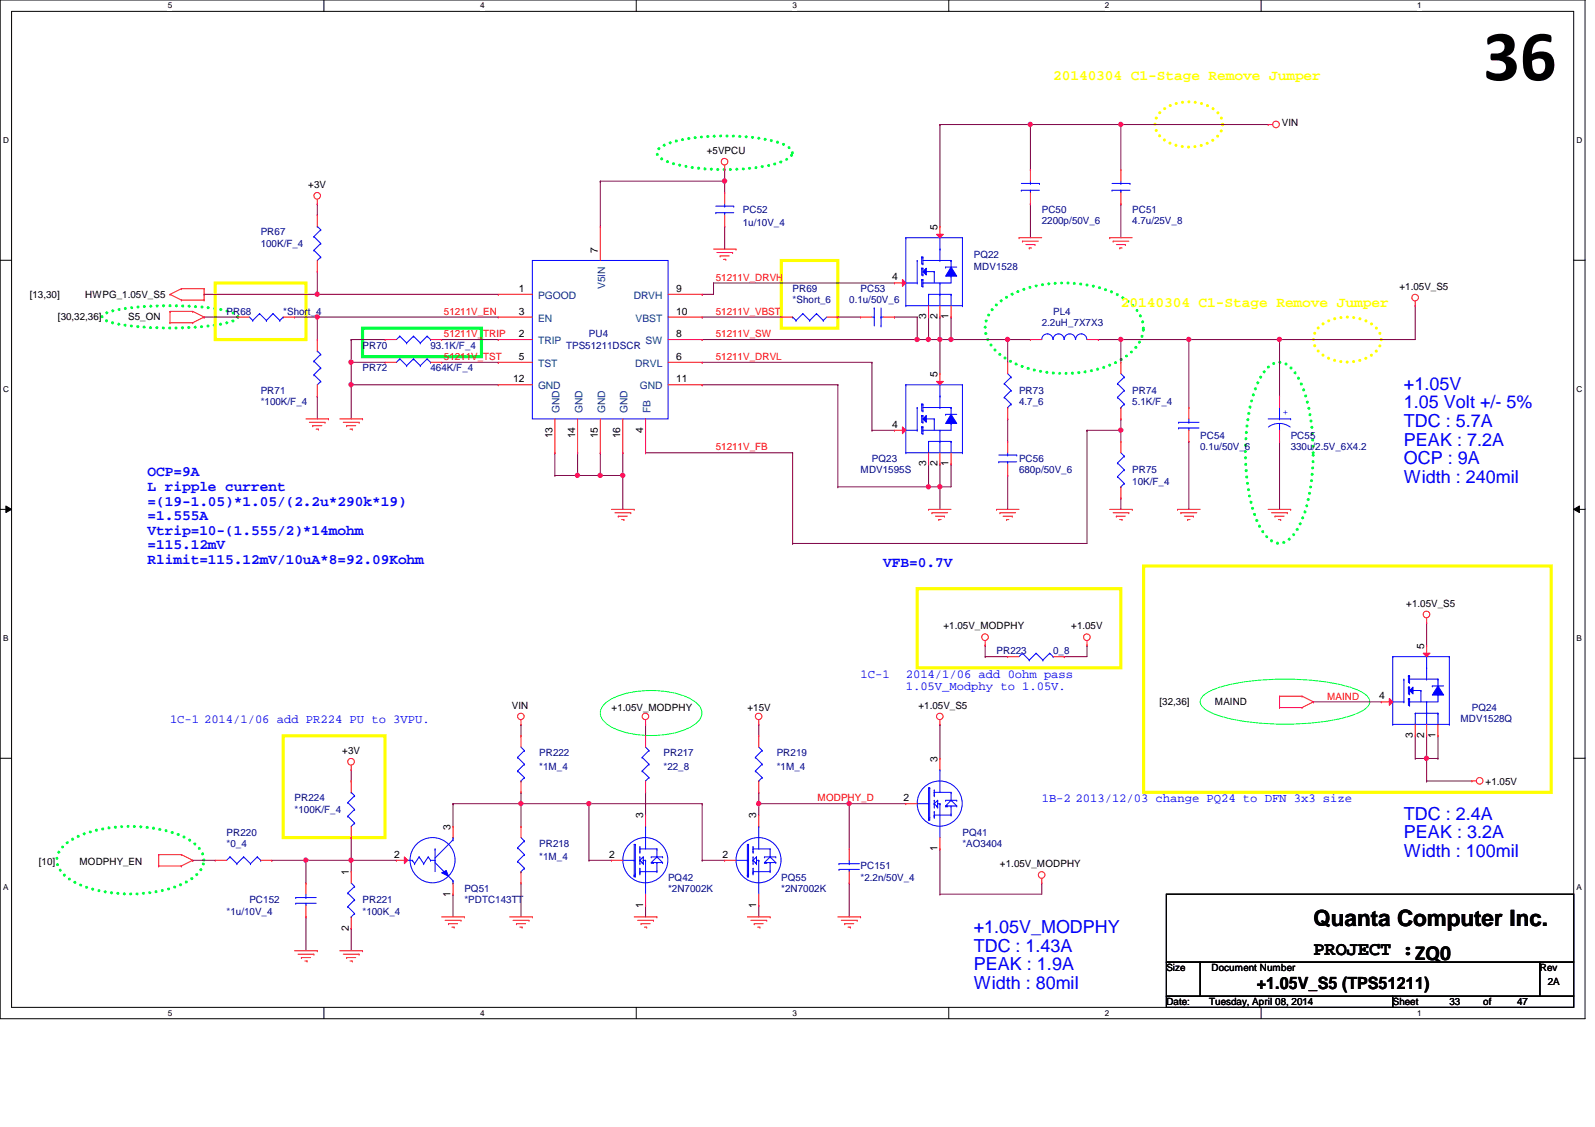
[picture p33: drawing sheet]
<svg xmlns="http://www.w3.org/2000/svg" width="297mm" height="210mm" viewBox="0 0 297 210" stroke-linecap="round" stroke-linejoin="round" font-family="sans-serif">
<defs><g id="words">
<text font-size="13.5" x="276.2" y="14.9">36</text>
<text font-size="4.2" x="244.6" y="172.5">Quanta Computer Inc.</text>
<text font-size="3.6" x="244.6" y="177.9">PROJECT :ZQ0</text>
<g font-size="3.3" fill="#00f">
<text x="261.4" y="72.6">+1.05V</text>
<text x="261.4" y="76.1">1.05 Volt +/- 5%</text>
<text x="261.4" y="79.5">TDC : 5.7A</text>
<text x="261.4" y="83">PEAK : 7.2A</text>
<text x="261.4" y="86.5">OCP : 9A</text>
<text x="261.4" y="90">Width : 240mil</text>
<text x="261.4" y="152.7">TDC : 2.4A</text>
<text x="261.4" y="156.2">PEAK : 3.2A</text>
<text x="261.4" y="159.6">Width : 100mil</text>
<text x="181.4" y="173.8">+1.05V_MODPHY</text>
<text x="181.4" y="177.2">TDC : 1.43A</text>
<text x="181.4" y="180.7">PEAK : 1.9A</text>
<text x="181.4" y="184.2">Width : 80mil</text>
</g>
<text font-size="3.1" x="234.1" y="184.2">+1.05V_S5 (TPS51211)</text>
<g font-size="2.7" fill="#ff0">
<text x="196.1" y="14.9">20140304 C1-Stage Remove Jumper</text>
<text x="208.7" y="57.1">20140304 C1-Stage Remove Jumper</text>
</g>
<g font-size="2.7" fill="#00f">
<text x="27.5" y="88.7">OCP=9A</text>
<text x="27.5" y="91.4">L ripple current</text>
<text x="27.5" y="94.1">=(19-1.05)*1.05/(2.2u*290k*19)</text>
<text x="27.5" y="96.9">=1.555A</text>
<text x="27.5" y="99.6">Vtrip=10-(1.555/2)*14mohm</text>
<text x="27.5" y="102.3">=115.12mV</text>
<text x="27.5" y="105">Rlimit=115.12mV/10uA*8=92.09Kohm</text>
<text x="164.5" y="105.6">VFB=0.7V</text>
</g>
<g font-size="2.3" fill="#00f">
<text x="160.3" y="126.2">1C-1</text>
<text x="168.7" y="126.2">2014/1/06 add 0ohm pass</text>
<text x="168.7" y="128.5">1.05V_Modphy to 1.05V.</text>
<text x="31.7" y="134.7">1C-1 2014/1/06 add PR224 PU to 3VPU.</text>
<text x="194" y="149.4">1B-2 2013/12/03 change PQ24 to DFN 3x3 size</text>
</g>
<g font-size="1.9">
<text x="238.7" y="23.4">VIN</text>
<text x="131.6" y="28.7">+5VPCU</text>
<text x="57.4" y="35">+3V</text>
<text x="111.3" y="47" transform="rotate(-90 111.3 47)">7</text>
<text x="174.6" y="42.8" transform="rotate(-90 174.6 42.8)">5</text>
<text x="166.2" y="52.2">4</text>
<text x="260.6" y="54">+1.05V_S5</text>
<text x="5.5" y="55.5">[13,30]</text>
<text x="10.8" y="59.7">[30,32,36]</text>
<text x="15.9" y="55.5">HWPG_1.05V_S5</text>
<text x="23.9" y="59.7">S5_ON</text>
<text x="96.6" y="54.4">1</text>
<text x="96.6" y="58.6">3</text>
<text x="125.9" y="54.4">9</text>
<text x="125.9" y="58.6">10</text>
<text x="172.5" y="59.5" transform="rotate(-90 172.5 59.5)">3</text>
<text x="174.6" y="59.5" transform="rotate(-90 174.6 59.5)">2</text>
<text x="176.7" y="59.5" transform="rotate(-90 176.7 59.5)">1</text>
<text x="96.6" y="62.8">2</text>
<text x="125.9" y="62.8">8</text>
<text x="95.5" y="71.2">12</text>
<text x="96.6" y="67">5</text>
<text x="125.9" y="67">6</text>
<text x="125.9" y="71.2">11</text>
<text x="174.6" y="70.2" transform="rotate(-90 174.6 70.2)">5</text>
<text x="102.9" y="81.6" transform="rotate(-90 102.9 81.6)">13</text>
<text x="107.1" y="81.6" transform="rotate(-90 107.1 81.6)">14</text>
<text x="111.3" y="81.6" transform="rotate(-90 111.3 81.6)">15</text>
<text x="115.5" y="81.6" transform="rotate(-90 115.5 81.6)">16</text>
<text x="119.8" y="80.6" transform="rotate(-90 119.8 80.6)">4</text>
<text x="166.2" y="79.7">4</text>
<text x="172.5" y="86.9" transform="rotate(-90 172.5 86.9)">3</text>
<text x="174.6" y="86.9" transform="rotate(-90 174.6 86.9)">2</text>
<text x="176.7" y="86.9" transform="rotate(-90 176.7 86.9)">1</text>
<text x="261.9" y="113">+1.05V_S5</text>
<text x="175.7" y="117.2">+1.05V_MODPHY</text>
<text x="199.5" y="117.2">+1.05V</text>
<text x="265.2" y="120.8" transform="rotate(-90 265.2 120.8)">5</text>
<text x="95.3" y="132">VIN</text>
<text x="171" y="132">+1.05V_S5</text>
<text x="215.9" y="131.4">[32,36]</text>
<text x="226.3" y="131.4">MAIND</text>
<text x="256.8" y="130.3">4</text>
<text x="113.9" y="132.4">+1.05V_MODPHY</text>
<text x="139.2" y="132.4">+15V</text>
<text x="263.1" y="137.5" transform="rotate(-90 263.1 137.5)">3</text>
<text x="265.2" y="137.5" transform="rotate(-90 265.2 137.5)">2</text>
<text x="267.3" y="137.5" transform="rotate(-90 267.3 137.5)">1</text>
<text x="63.7" y="140.4">+3V</text>
<text x="174.6" y="141.9" transform="rotate(-90 174.6 141.9)">3</text>
<text x="168.3" y="149.2">2</text>
<text x="276.6" y="146.1">+1.05V</text>
<text x="83.9" y="154.5" transform="rotate(-90 83.9 154.5)">3</text>
<text x="119.8" y="152.4" transform="rotate(-90 119.8 152.4)">3</text>
<text x="140.8" y="152.4" transform="rotate(-90 140.8 152.4)">3</text>
<text x="7.2" y="161.1">[10]</text>
<text x="14.8" y="161.1">MODPHY_EN</text>
<text x="73.4" y="159.8">2</text>
<text x="113.5" y="159.8">2</text>
<text x="134.5" y="159.8">2</text>
<text x="174.6" y="158.5" transform="rotate(-90 174.6 158.5)">1</text>
<text x="186.2" y="161.5">+1.05V_MODPHY</text>
<text x="64.9" y="163" transform="rotate(-90 64.9 163)">1</text>
<text x="83.9" y="167" transform="rotate(-90 83.9 167)">1</text>
<text x="64.9" y="173.3" transform="rotate(-90 64.9 173.3)">2</text>
<text x="119.8" y="169.1" transform="rotate(-90 119.8 169.1)">1</text>
<text x="140.8" y="169.1" transform="rotate(-90 140.8 169.1)">1</text>
<text x="217.2" y="180.9">Size</text>
<text x="225.6" y="180.9">Document Number</text>
<text x="286.8" y="180.9">Rev</text>
<text x="288.2" y="183.4">2A</text>
<text x="217.2" y="187.2">Date:</text>
<text x="225.2" y="187.2">Tuesday, April 08, 2014</text>
<text x="259.4" y="187.2">Sheet</text>
<text x="269.9" y="187.2">33</text>
<text x="276.2" y="187.2">of</text>
<text x="282.5" y="187.2">47</text>
</g>
<g font-size="1.9" fill="#000080">
<text x="138.3" y="39.7">PC52</text>
<text x="194" y="39.7">PC50</text>
<text x="194" y="41.7">2200p/50V_6</text>
<text x="210.9" y="39.7">PC51</text>
<text x="210.9" y="41.7">4.7u/25V_8</text>
<text x="48.6" y="43.9">PR67</text>
<text x="48.6" y="46">100K/F_4</text>
<text x="138.3" y="42.2">1u/10V_4</text>
<text x="181.4" y="48.1">PQ22</text>
<text x="181.4" y="50.2">MDV1528</text>
<text x="42.2" y="58.6">PR68</text>
<text x="52.7" y="58.6">*Short_4</text>
<text x="147.6" y="54.4">PR69</text>
<text x="147.6" y="56.5">*Short_6</text>
<text x="158.2" y="56.5">0.1u/50V_6</text>
<text x="160.3" y="54.4">PC53</text>
<text x="196.1" y="58.6">PL4</text>
<text x="67.5" y="64.9">PR70</text>
<text x="80.2" y="64.9">93.1K/F_4</text>
<text x="105.4" y="64.9">TPS51211DSCR</text>
<text x="109.7" y="62.8">PU4</text>
<text x="194" y="60.7">2.2uH_7X7X3</text>
<text x="67.5" y="69.2">PR72</text>
<text x="80.2" y="69.2">464K/F_4</text>
<text x="48.6" y="73.4">PR71</text>
<text x="48.6" y="75.5">*100K/F_4</text>
<text x="189.8" y="73.4">PR73</text>
<text x="189.8" y="75.5">4.7_6</text>
<text x="210.9" y="73.4">PR74</text>
<text x="210.9" y="75.5">5.1K/F_4</text>
<text x="223.5" y="81.8">PC54</text>
<text x="223.5" y="83.9">0.1u/50V_6</text>
<text x="240.4" y="81.8">PC55</text>
<text x="240.4" y="83.9">330u/2.5V_6X4.2</text>
<text x="160.3" y="88.1">MDV1595S</text>
<text x="162.4" y="86">PQ23</text>
<text x="189.8" y="86">PC56</text>
<text x="189.8" y="88.1">680p/50V_6</text>
<text x="210.9" y="88.1">PR75</text>
<text x="210.9" y="90.3">10K/F_4</text>
<text x="185.6" y="121.9">PR223</text>
<text x="196.1" y="121.9">0_8</text>
<text x="272" y="134.5">MDV1528Q</text>
<text x="274.1" y="132.4">PQ24</text>
<text x="100.4" y="140.8">PR222</text>
<text x="100.4" y="143.4">*1M_4</text>
<text x="123.6" y="140.8">PR217</text>
<text x="123.6" y="143.4">*22_8</text>
<text x="144.6" y="140.8">PR219</text>
<text x="144.6" y="143.4">*1M_4</text>
<text x="54.9" y="149.3">PR224</text>
<text x="42.2" y="155.6">PR220</text>
<text x="54.9" y="151.4">*100K/F_4</text>
<text x="179.2" y="155.6">PQ41</text>
<text x="42.2" y="157.7">*0_4</text>
<text x="100.4" y="157.7">PR218</text>
<text x="100.4" y="160.2">*1M_4</text>
<text x="160.3" y="161.9">PC151</text>
<text x="179.2" y="157.7">*AO3404</text>
<text x="86.5" y="166.2">PQ51</text>
<text x="124.4" y="164">PQ42</text>
<text x="124.4" y="166.2">*2N7002K</text>
<text x="145.5" y="164">PQ55</text>
<text x="145.5" y="166.2">*2N7002K</text>
<text x="160.3" y="164">*2.2n/50V_4</text>
<text x="42.2" y="170.3">*1u/10V_4</text>
<text x="46.4" y="168.2">PC152</text>
<text x="67.5" y="168.2">PR221</text>
<text x="67.5" y="170.3">*100K_4</text>
<text x="86.5" y="168.2">*PDTC143TT</text>
</g>
<g font-size="1.9" fill="#004080">
<text x="112.7" y="53.8" transform="rotate(-90 112.7 53.8)">V5IN</text>
<text x="100.2" y="55.7">PGOOD</text>
<text x="100.2" y="59.9">EN</text>
<text x="118" y="55.7">DRVH</text>
<text x="118.4" y="59.9">VBST</text>
<text x="100.2" y="64.1">TRIP</text>
<text x="120.2" y="64.1">SW</text>
<text x="100.2" y="68.3">TST</text>
<text x="118.3" y="68.3">DRVL</text>
<text x="100.2" y="72.5">GND</text>
<text x="104.2" y="77" transform="rotate(-90 104.2 77)">GND</text>
<text x="108.5" y="77" transform="rotate(-90 108.5 77)">GND</text>
<text x="112.7" y="77" transform="rotate(-90 112.7 77)">GND</text>
<text x="116.9" y="77" transform="rotate(-90 116.9 77)">GND</text>
<text x="119.2" y="72.5">GND</text>
<text x="121.1" y="77" transform="rotate(-90 121.1 77)">FB</text>
</g>
<g font-size="1.9" fill="#f00">
<text x="133.3" y="52.3">51211V_DRVH</text>
<text x="82.7" y="58.6">51211V_EN</text>
<text x="133.3" y="58.6">51211V_VBST</text>
<text x="82.7" y="62.8">51211V_TRIP</text>
<text x="133.3" y="62.8">51211V_SW</text>
<text x="82.7" y="67.1">51211V_TST</text>
<text x="133.3" y="67.1">51211V_DRVL</text>
<text x="133.3" y="83.9">51211V_FB</text>
<text x="247.1" y="130.3">MAIND</text>
<text x="152.3" y="149.3">MODPHY_D</text>
</g>
<text font-size="1.9" fill="#00f" x="238.9" y="77.4">+</text>
<g font-size="1.5">
<text x="31.2" y="1.6">5</text>
<text x="89.4" y="1.6">4</text>
<text x="147.6" y="1.6">3</text>
<text x="205.8" y="1.6">2</text>
<text x="263.9" y="1.6">1</text>
<text x=".6" y="26.6">D</text>
<text x="293.6" y="26.6">D</text>
<text x=".6" y="73">C</text>
<text x="293.6" y="73">C</text>
<text x=".6" y="119.4">B</text>
<text x="293.6" y="119.4">B</text>
<text x=".6" y="165.7">A</text>
<text x="293.6" y="165.7">A</text>
<text x="31.2" y="189.2">5</text>
<text x="89.4" y="189.2">4</text>
<text x="147.6" y="189.2">3</text>
<text x="205.8" y="189.2">2</text>
<text x="263.9" y="189.2">1</text>
</g>
</g></defs>
<path d="M0 0h295.2v189.7h-295.2zM2.2 2.1h290.9v185.5h-290.9z" fill="none" stroke="#000" stroke-width=".19"/>
<g fill="#fff">
<path d="M31.2 .2h.8v1.7h-.8z"/>
<path d="M31.2 187.8h.8v1.7h-.8z"/>
</g>
<path d="M60.3 0v2.1M60.3 187.6v2.1" fill="none" stroke="#000" stroke-width=".19"/>
<g fill="#fff">
<path d="M89.4 .2h.8v1.7h-.8z"/>
<path d="M89.4 187.8h.8v1.7h-.8z"/>
</g>
<path d="M118.5 0v2.1M118.5 187.6v2.1" fill="none" stroke="#000" stroke-width=".19"/>
<g fill="#fff">
<path d="M147.6 .2h.8v1.7h-.8z"/>
<path d="M147.6 187.8h.8v1.7h-.8z"/>
</g>
<path d="M176.7 0v2.1M176.7 187.6v2.1" fill="none" stroke="#000" stroke-width=".19"/>
<g fill="#fff">
<path d="M205.8 .2h.8v1.7h-.8z"/>
<path d="M205.8 187.8h.8v1.7h-.8z"/>
</g>
<path d="M234.9 0v2.1M234.9 187.6v2.1" fill="none" stroke="#000" stroke-width=".19"/>
<g fill="#fff">
<path d="M263.9 .2h.8v1.7h-.8z"/>
<path d="M263.9 187.8h.8v1.7h-.8z"/>
<path d="M.6 25.3h1v1.7h-1z"/>
<path d="M293.6 25.3h1.1v1.7h-1.1z"/>
<path d="M.6 71.6h1v1.7h-1z"/>
<path d="M293.6 71.6h1.1v1.7h-1.1z"/>
</g>
<path d="M0 48.5h2.2M293.1 48.5h2.1" fill="none" stroke="#000" stroke-width=".19"/>
<g fill="#fff">
<path d="M.6 118h1v1.7h-1z"/>
<path d="M293.6 118h1v1.7h-1z"/>
</g>
<path d="M0 94.9h2.2M1.1 94.2l1.1 .7-1.1 .6zM293.1 94.9l1-.7v1.3zM293.1 94.9h2.1" fill="none" stroke="#000" stroke-width=".19"/>
<path d="M1.1 94.2l1.1 .7-1.1 .6zM293.1 94.9l1-.7v1.3z" fill="#000"/>
<g fill="#fff">
<path d="M.6 164.4h1v1.7h-1z"/>
<path d="M293.6 164.4h1v1.7h-1z"/>
</g>
<path d="M0 141.2h2.2M293.1 141.2h2.1" fill="none" stroke="#000" stroke-width=".19"/>
<path d="M122.8 27.6a12.5 12.5 0 0 1 5.8-1.9 43 43 0 0 1 16.3 .8 4.5 4.5 0 0 1 2.6 1.5 1.24 1.24 0 0 1-.9 1.7 24.6 24.6 0 0 1-9.9 1.9 34.8 34.8 0 0 1-12.6-1.6 2.26 2.26 0 0 1-1.8-1.6l.2-.4zM19.1 58.7a9.7 9.7 0 0 1 4.8-1.3 61.2 61.2 0 0 1 18.6 .6 2.06 2.06 0 0 1 1.8 1 2.06 2.06 0 0 1-1.8 1.1 58.4 58.4 0 0 1-21.8 0 2.05 2.05 0 0 1-1.7-1.1zM185.8 56.6a18.7 18.7 0 0 1 12.4-3.9 19.5 19.5 0 0 1 12.4 3.9 5.6 5.6 0 0 1 0 9 18.8 18.8 0 0 1-12.4 4 19.4 19.4 0 0 1-12.4-4 5.6 5.6 0 0 1 0-9zM236.1 68.5a2.8 2.8 0 0 1 4.3 0 14.4 14.4 0 0 1 3.2 6.8 39.9 39.9 0 0 1-.9 20.9 9.5 9.5 0 0 1-3 4.5 2.71 2.71 0 0 1-3.6-.5 14.4 14.4 0 0 1-3.2-6.9 40.3 40.3 0 0 1 .9-20.9 10.6 10.6 0 0 1 2.3-3.9zM12.2 157.2a18.2 18.2 0 0 1 10.3-3.2 23.2 23.2 0 0 1 13 2.6 4.1 4.1 0 0 1 2.4 4.4 7 7 0 0 1-4.5 3.9 26.2 26.2 0 0 1-19.4-.5 5.3 5.3 0 0 1-3.4-4.2 4 4 0 0 1 1.6-3z" fill="none" stroke="#00ff40" stroke-width=".59" stroke-dasharray="0 1.2"/>
<path d="M67.5 61.1h22.2v5.3h-22.2z" fill="none" stroke="#00ff40" stroke-width=".59"/>
<path d="M112.7 131a13.3 13.3 0 0 1 8.5-2.4 13.4 13.4 0 0 1 8.6 2.4 2.2 2.2 0 0 1 0 3.6 13.4 13.4 0 0 1-8.6 2.4 13.3 13.3 0 0 1-8.5-2.4 2.21 2.21 0 0 1 0-3.6zM224 129.6a12.6 12.6 0 0 1 6.3-2.4 51.7 51.7 0 0 1 20.8 .7 6.8 6.8 0 0 1 3.9 2.3 1.62 1.62 0 0 1-1 2 25.1 25.1 0 0 1-10.8 2.5 44.6 44.6 0 0 1-16.9-1.6 4.8 4.8 0 0 1-2.7-1.9l-.1-.5 .1-.5z" fill="none" stroke="#00ff40" stroke-width=".19"/>
<path d="M40.1 52.7h16.9v10.5h-16.9zM145.5 48.5h10.5v12.6h-10.5zM170.8 109.6h37.9v14.8h-37.9zM213 105.4h75.9v42.2h-75.9zM52.7 137h19v19h-19z" fill="none" stroke="#ff0" stroke-width=".59"/>
<path d="M216.3 20.7a8.4 8.4 0 0 1 10.2 0 3.2 3.2 0 0 1-.6 5.4 8.5 8.5 0 0 1-9.6-.4 3.2 3.2 0 0 1 0-5zM245.8 60.8a8.4 8.4 0 0 1 10.2 0 3.2 3.2 0 0 1-.6 5.4 8.5 8.5 0 0 1-9.6-.5 3.1 3.1 0 0 1 0-4.9z" fill="none" stroke="#ff0" stroke-width=".59" stroke-dasharray="0 1.2"/>
<g fill="none" stroke="#800040" stroke-width=".19">
<path d="M111.8 33.7h.1M111.8 33.7h23.2M135 33.7h.1M135 33.7v2.2M38 54.8h.1M38 54.8h21.1M132.9 52.7h.1M132.9 52.7h33.7M135 42.2h.1M135 42.2v4.2M156 59.1h.1M156 59.1h4.3"/>
<path d="M130.8 67.5h.1M130.8 71.7h.1M130.8 67.5h31.6M130.8 71.7h25.2M156 71.7h.1M156 71.7v19M162.4 67.5h.1M162.4 67.5v12.6"/>
</g>
<circle cx="134.9" cy="33.7" r=".4" fill="#f0f"/>
<circle cx="134.9" cy="33.7" r=".4" fill="none" stroke="#f0f" stroke-width=".19"/>
<path d="M135 31.6h.1M135 31.6v2.1M65.4 63.2h.1M65.4 67.5h.1M65.4 63.2h6.3M65.4 67.5h6.3M65.4 63.2v8.5M82.3 63.2h10.5M82.3 67.5h10.5M92.8 63.2h.1M92.8 67.5h.1" fill="none" stroke="#800040" stroke-width=".19"/>
<circle cx="65.4" cy="67.5" r=".4" fill="#f0f"/>
<circle cx="65.4" cy="67.5" r=".4" fill="none" stroke="#f0f" stroke-width=".19"/>
<path d="M65.4 71.7h.1M65.4 71.7h27.4" fill="none" stroke="#800040" stroke-width=".19"/>
<circle cx="65.4" cy="71.6" r=".4" fill="#f0f"/>
<circle cx="65.4" cy="71.6" r=".4" fill="none" stroke="#f0f" stroke-width=".19"/>
<path d="M59.1 59.1h.1M59.1 59.1h33.7M65.4 71.7h.1M65.4 71.7v6.3" fill="none" stroke="#800040" stroke-width=".19"/>
<circle cx="59.1" cy="59" r=".4" fill="#f0f"/>
<circle cx="59.1" cy="59" r=".4" fill="none" stroke="#f0f" stroke-width=".19"/>
<path d="M59.1 54.8h.1M59.1 54.8h33.7" fill="none" stroke="#800040" stroke-width=".19"/>
<circle cx="59.1" cy="54.8" r=".4" fill="#f0f"/>
<circle cx="59.1" cy="54.8" r=".4" fill="none" stroke="#f0f" stroke-width=".19"/>
<g fill="none" stroke="#800040" stroke-width=".19">
<path d="M59.1 38h.1M59.1 38v2M111.8 33.7h.1M111.8 33.7v8.5M59.1 50.6h.1M59.1 59.1h.1M59.1 50.6v4.2M59.1 59.1v4.1M130.8 59.1h.1M130.8 54.8h.1M130.8 59.1h14.7M132.9 52.7h.1"/>
<path d="M132.9 52.7v2.1h-2.1M59.1 73.8h.1M59.1 73.8v4.2M111.8 84.3h.1M111.8 88.6h.1M111.8 84.3v4.3M116 84.3h.1M116 84.3v4.3h-4.2M120.2 84.3h.1M120.2 84.3h27.4"/>
</g>
<circle cx="116" cy="88.5" r=".4" fill="#f0f"/>
<circle cx="116" cy="88.5" r=".4" fill="none" stroke="#f0f" stroke-width=".19"/>
<circle cx="111.8" cy="88.5" r=".4" fill="#f0f"/>
<circle cx="111.8" cy="88.5" r=".4" fill="none" stroke="#f0f" stroke-width=".19"/>
<path d="M103.3 84.3h.1M103.3 88.6h.1M103.3 88.6h8.5M103.3 84.3v4.3M107.6 84.3h.1M107.6 88.6h.1M107.6 84.3v4.3" fill="none" stroke="#800040" stroke-width=".19"/>
<circle cx="107.5" cy="88.5" r=".4" fill="#f0f"/>
<circle cx="107.5" cy="88.5" r=".4" fill="none" stroke="#f0f" stroke-width=".19"/>
<path d="M172.9 63.2h.1M172.9 63.2h2.1M116 88.6h.1M116 88.6v6.3M147.6 84.3h.1M147.6 84.3v16.9" fill="none" stroke="#800040" stroke-width=".19"/>
<circle cx="175" cy="63.2" r=".4" fill="#f0f"/>
<circle cx="175" cy="63.2" r=".4" fill="none" stroke="#f0f" stroke-width=".19"/>
<path d="M175 63.2h.1M175 63.2h12.7M187.7 63.2h.1" fill="none" stroke="#800040" stroke-width=".19"/>
<circle cx="177.1" cy="63.2" r=".4" fill="#f0f"/>
<circle cx="177.1" cy="63.2" r=".4" fill="none" stroke="#f0f" stroke-width=".19"/>
<circle cx="187.6" cy="63.2" r=".4" fill="#f0f"/>
<circle cx="187.6" cy="63.2" r=".4" fill="none" stroke="#f0f" stroke-width=".19"/>
<path d="M172.9 86.4h.1M172.9 90.7h.1M172.9 86.4v4.3M172.9 90.7h2.1" fill="none" stroke="#800040" stroke-width=".19"/>
<circle cx="175" cy="90.7" r=".4" fill="#f0f"/>
<circle cx="175" cy="90.7" r=".4" fill="none" stroke="#f0f" stroke-width=".19"/>
<circle cx="172.9" cy="90.7" r=".4" fill="#f0f"/>
<circle cx="172.9" cy="90.7" r=".4" fill="none" stroke="#f0f" stroke-width=".19"/>
<g fill="none" stroke="#800040" stroke-width=".19">
<path d="M175 23.2h.1M175 23.2h16.9M191.9 38h.1M191.9 23.2h.1M191.9 23.2v8.4M191.9 38v6.3M187.7 78h.1M187.7 78v4.2M221.4 63.2h.1M221.4 63.2v12.7M175 86.4h.1M175 86.4v4.3"/>
<path d="M177.1 86.4h.1M177.1 86.4v4.3M221.4 82.2h.1M221.4 82.2v12.7"/>
</g>
<circle cx="191.9" cy="23.2" r=".4" fill="#f0f"/>
<circle cx="191.9" cy="23.2" r=".4" fill="none" stroke="#f0f" stroke-width=".19"/>
<g fill="none" stroke="#800040" stroke-width=".19">
<path d="M175 23.2h.1M175 23.2v19M191.9 23.2h.1M191.9 23.2h16.8M208.7 38h.1M208.7 23.2h.1M208.7 23.2v8.4M208.7 38v6.3M172.9 59.1h.1M172.9 59.1v4.1M175 63.2h.1M175 63.2v6.4"/>
<path d="M187.7 63.2h.1M187.7 63.2h4.2M187.7 63.2v4.3M208.7 63.2h.1M208.7 63.2h12.7M175 90.7h.1M175 90.7v4.2"/>
</g>
<circle cx="208.7" cy="63.2" r=".4" fill="#f0f"/>
<circle cx="208.7" cy="63.2" r=".4" fill="none" stroke="#f0f" stroke-width=".19"/>
<path d="M208.7 23.2h.1M208.7 23.2h27.5M238.3 63.2h.1M238.3 63.2h25.3" fill="none" stroke="#800040" stroke-width=".19"/>
<circle cx="208.7" cy="23.2" r=".4" fill="#f0f"/>
<circle cx="208.7" cy="23.2" r=".4" fill="none" stroke="#f0f" stroke-width=".19"/>
<g fill="none" stroke="#800040" stroke-width=".19">
<path d="M166.6 59.1h.1M166.6 59.1h4.2M170.8 59.1h.1M170.8 59.1v4.1h-40M175 59.1h.1M175 59.1v4.1M177.1 59.1h.1M177.1 59.1v4.1M263.6 56.9h.1M263.6 56.9v6.3M130.8 63.2h.1M156 90.7h.1"/>
<path d="M156 90.7h16.9M187.7 88.6h.1M187.7 88.6v6.3"/>
</g>
<circle cx="170.8" cy="63.2" r=".4" fill="#f0f"/>
<circle cx="170.8" cy="63.2" r=".4" fill="none" stroke="#f0f" stroke-width=".19"/>
<path d="M170.8 63.2h.1M170.8 63.2h2.1M162.4 80.1h.1M162.4 80.1h4.2M175 90.7h.1M175 90.7h2.1" fill="none" stroke="#800040" stroke-width=".19"/>
<circle cx="172.9" cy="63.2" r=".4" fill="#f0f"/>
<circle cx="172.9" cy="63.2" r=".4" fill="none" stroke="#f0f" stroke-width=".19"/>
<path d="M202.4 80.1h.1M202.4 80.1h6.3M208.7 80.1h.1M208.7 92.8h.1M208.7 80.1v2.1M208.7 92.8v2.1M238.3 82.2h.1M238.3 82.2v12.7" fill="none" stroke="#800040" stroke-width=".19"/>
<circle cx="208.7" cy="80.1" r=".4" fill="#f0f"/>
<circle cx="208.7" cy="80.1" r=".4" fill="none" stroke="#f0f" stroke-width=".19"/>
<path d="M208.7 78h.1M208.7 78v2.1M221.4 63.2h.1M221.4 63.2h16.9M238.3 63.2h.1M238.3 63.2v10.6" fill="none" stroke="#800040" stroke-width=".19"/>
<circle cx="238.3" cy="63.2" r=".4" fill="#f0f"/>
<circle cx="238.3" cy="63.2" r=".4" fill="none" stroke="#f0f" stroke-width=".19"/>
<circle cx="221.4" cy="63.2" r=".4" fill="#f0f"/>
<circle cx="221.4" cy="63.2" r=".4" fill="none" stroke="#f0f" stroke-width=".19"/>
<g fill="none" stroke="#800040" stroke-width=".19">
<path d="M38 59.1h.1M38 59.1h6.3M54.9 59.1h4.2M59.1 59.1h.1M204.6 63.2h.1M204.6 63.2h4.1M208.7 63.2h.1M208.7 63.2v4.3M202.4 80.1h.1M202.4 80.1v21.1h-54.8M147.6 101.2h.1M265.7 116h.1"/>
<path d="M265.7 116v4.2M141.3 134.9h.1M141.3 134.9v2.1M244.6 130.7h.1M244.6 130.7h12.7M265.7 137v4.3M84.4 149.7h.1M84.4 149.7h25.3M97 147.6h.1M97 149.7h.1M97 147.6v2.1M130.8 149.7h.1"/>
<path d="M130.8 149.7v10.5M141.3 149.7h.1M141.3 149.7h16.9M141.3 149.7v2.1M265.7 141.3h.1M265.7 145.5h.1M265.7 145.5h8.4M35.9 160.2h.1M35.9 160.2h4.2M50.6 160.2h.1M50.6 160.2h6.4M57 160.2h.1"/>
<path d="M57 170.8h.1M57 160.2v4.3M57 170.8v6.3M130.8 160.2h.1M130.8 160.2h4.2M141.3 168.7h.1M141.3 168.7v2.1"/>
</g>
<circle cx="158.1" cy="149.7" r=".4" fill="#f0f"/>
<circle cx="158.1" cy="149.7" r=".4" fill="none" stroke="#f0f" stroke-width=".19"/>
<circle cx="141.3" cy="149.7" r=".4" fill="#f0f"/>
<circle cx="141.3" cy="149.7" r=".4" fill="none" stroke="#f0f" stroke-width=".19"/>
<path d="M141.3 147.6h.1M141.3 147.6v2.1M57 160.2h.1M57 160.2h8.4" fill="none" stroke="#800040" stroke-width=".19"/>
<circle cx="65.4" cy="160.2" r=".4" fill="#f0f"/>
<circle cx="65.4" cy="160.2" r=".4" fill="none" stroke="#f0f" stroke-width=".19"/>
<circle cx="57" cy="160.2" r=".4" fill="#f0f"/>
<circle cx="57" cy="160.2" r=".4" fill="none" stroke="#f0f" stroke-width=".19"/>
<path d="M97 149.7h.1M97 149.7v4.2M84.4 166.5h.1M84.4 166.5v4.3M97 164.5h.1M97 164.5v6.3" fill="none" stroke="#800040" stroke-width=".19"/>
<circle cx="97" cy="149.7" r=".4" fill="#f0f"/>
<circle cx="97" cy="149.7" r=".4" fill="none" stroke="#f0f" stroke-width=".19"/>
<path d="M109.7 149.7h.1M109.7 149.7h21.1M65.4 160.2h.1M65.4 160.2h8.4" fill="none" stroke="#800040" stroke-width=".19"/>
<circle cx="109.7" cy="149.7" r=".4" fill="#f0f"/>
<circle cx="109.7" cy="149.7" r=".4" fill="none" stroke="#f0f" stroke-width=".19"/>
<g fill="none" stroke="#800040" stroke-width=".19">
<path d="M97 134.9h.1M97 134.9v2.1M120.2 134.9h.1M120.2 134.9v2.1M175 134.9h.1M175 134.9v6.4M263.6 137v4.3M84.4 149.7h.1M84.4 149.7v4.2M109.7 149.7h.1M109.7 149.7v10.5M120.2 147.6h.1"/>
<path d="M120.2 147.6v4.2M158.2 149.7h.1M158.2 149.7h10.5M158.2 149.7v8.4M175 158.1h.1M175 158.1v8.4M263.6 141.3h.1M263.6 141.3h2.1M265.7 141.3h.1M265.7 145.5h.1M265.7 141.3v4.2M65.4 160.2h.1"/>
<path d="M65.4 172.9h.1M65.4 160.2v2.1M65.4 172.9v4.2M109.7 160.2h.1M109.7 160.2h4.2M120.2 168.7h.1M120.2 168.7v2.1M158.2 164.5h.1M158.2 164.5v6.3M175 166.5h.1M194 164.5h.1M194 164.5v2h-19"/>
</g>
<circle cx="265.7" cy="141.2" r=".4" fill="#f0f"/>
<circle cx="265.7" cy="141.2" r=".4" fill="none" stroke="#f0f" stroke-width=".19"/>
<g fill="none" stroke="#800040" stroke-width=".19">
<path d="M183.5 122.3h.1M183.5 120.2h.1M183.5 122.3h4.2M183.5 120.2v2.1M198.2 122.3h.1M202.4 120.2h.1M202.4 120.2v2.1h-4.2M267.8 137h.1M267.8 137v4.3M65.4 143.4h.1M65.4 156h.1M65.4 143.4v2.1"/>
<path d="M65.4 156v4.2M265.7 141.3h2.1M267.8 141.3h.1"/>
</g>
<g fill="none" stroke="#f00" stroke-width=".19">
<path d="M59.1 38h.1M59.1 37.1v.9M135 31.6h.1M135 35.9h.1M135 30.8v.8M135 35.9v2.1M191.9 38h.1M191.9 31.6h.1M191.9 31.6v2.1M191.9 35.9v2.1M208.7 31.6h.1M208.7 38h.1"/>
<path d="M208.7 31.6v2.1M208.7 35.9v2.1M236.2 23.2h.1M236.2 23.2h.8M31.7 54.8h.1M31.7 58h.1M31.7 54.8l2.1 1.1M31.7 58h4.2M31.7 58v2.1M33.8 55.9h.1M33.8 53.8h.1M33.8 55.9h4.2"/>
<path d="M33.8 53.8l-2.1 1M33.8 53.8h4.2M35.9 58h.1M35.9 58l2.1 1.1M38 53.8h.1M38 55.9h.1M38 59.1h.1M38 53.8v2.1M38 59.1l-2.1 1M59.1 50.6h.1M59.1 40h.1M59.1 40v2.2"/>
<path d="M59.1 48.5v2.1M92.8 54.8h.1M92.8 59.1h.1M92.8 54.8h6.3M92.8 59.1h6.3M111.8 42.2h.1M111.8 42.2v6.3M124.4 54.8h6.4M124.4 59.1h6.4M130.8 54.8h.1M130.8 59.1h.1M132.9 46.4h4.2"/>
<path d="M133.5 47h2.9M134.1 47.7h.1M134.1 47.7h1.7M134.7 48.3h.5M135 42.2h.1M135 40v2.2M135.2 48.3h.1M136.4 47h.1M137.1 46.4h.1M189.8 44.3h.1M189.8 44.3h4.2M190.4 44.9h.1"/>
<path d="M190.4 44.9h3M191 45.6h1.7M191.7 46.2h.1M191.7 46.2h.4M192.7 45.6h.1M206.7 44.3h.1M206.7 44.3h4.2M207.3 44.9h.1M207.3 44.9h2.9M207.9 45.6h1.7M208.5 46.2h.1M208.5 46.2h.5"/>
<path d="M209.6 45.6h.1M263.6 56.9h.1M263.6 56.1v.8M31.7 60.1h.1M31.7 60.1h4.2M35.9 60.1h.1M57 78h4.2M57.6 78.7h2.9M58.2 79.3h.1M58.2 79.3h1.7M58.9 79.9h.4M59.3 79.9h.1"/>
<path d="M60.5 78.7h.1M61.2 78h.1M63.3 78h4.2M63.9 78.7h3M64.6 79.3h.1M64.6 79.3h1.6M65.2 79.9h.4M65.6 79.9h.1M66.9 78.7h.1M67.5 78h.1M92.8 63.2h.1M92.8 67.5h.1"/>
<path d="M92.8 71.7h.1M92.8 63.2h6.3M92.8 67.5h6.3M92.8 71.7h6.3M103.3 78v6.3M107.6 78v6.3M111.8 78v6.3M116 78v6.3M120.2 78v6.3M124.4 63.2h6.4M124.4 67.5h6.4M124.4 71.7h6.4"/>
<path d="M130.8 63.2h.1M130.8 67.5h.1M130.8 71.7h.1M208.7 67.5h.1M208.7 78h.1M208.7 67.5v2.1M208.7 75.9v2.1M103.3 84.3h.1M107.6 84.3h.1M111.8 84.3h.1M113.9 94.9h4.2M114.5 95.5h3"/>
<path d="M115.1 96.1h.1M115.1 96.1h1.7M115.8 96.8h.4M116 84.3h.1M116.2 96.8h.1M117.5 95.5h.1M118.1 94.9h.1M120.2 84.3h.1M172.9 94.9h.1M172.9 94.9h4.2M173.6 95.5h.1M173.6 95.5h2.9"/>
<path d="M174.2 96.1h1.7M174.8 96.8h.1M174.8 96.8h.5M175.9 96.1h.1M185.6 94.9h.1M185.6 94.9h4.2M186.2 95.5h.1M186.2 95.5h2.9M186.8 96.1h1.7M187.4 96.8h.1M187.4 96.8h.5M188.5 96.1h.1"/>
<path d="M206.7 94.9h4.2M207.3 95.5h2.9M207.9 96.1h.1M207.9 96.1h1.7M208.5 96.8h.5M209 96.8h.1M210.2 95.5h.1M210.9 94.9h.1M219.3 94.9h.1M219.3 94.9h4.2M219.9 95.5h.1M219.9 95.5h3"/>
<path d="M220.6 96.1h1.6M221.2 96.8h.1M221.2 96.8h.4M222.2 96.1h.1M236.2 94.9h4.2M236.8 95.5h2.9M237.4 96.1h.1M237.4 96.1h1.7M238.1 96.8h.4M238.5 96.8h.1M239.7 95.5h.1M240.4 94.9h.1"/>
<path d="M183.5 119.3v.9M202.4 119.3v.9M265.7 116h.1M265.7 115.1v.9M97 134.9h.1M97 134.1v.8M120.2 134.9h.1M120.2 134.1v.8M141.3 134.9h.1M141.3 134.1v.8M175 134.9h.1M175 134.1v.8"/>
<path d="M183.5 120.2h.1M202.4 120.2h.1M238.3 129.7h.1M238.3 131.8h.1M238.3 129.7h4.2M238.3 129.7v2.1M238.3 131.8h4.2M242.5 129.7h.1M242.5 131.8h.1M242.5 129.7l2.1 1M244.6 130.7h.1M244.6 130.7l-2.1 1.1"/>
<path d="M29.5 159.2h.1M29.5 159.2h4.3M29.5 159.2v2.1M33.8 159.2h.1M33.8 159.2l2.1 1M65.4 143.4h.1M65.4 142.5v.9M97 153.9h.1M97 153.9v2.1M158.2 158.1h.1M158.2 158.1v2.1M274.1 145.5h.1"/>
<path d="M274.1 145.5h.9M29.5 161.3h.1M29.5 161.3h4.3M33.8 161.3h.1M35.9 160.2h.1M35.9 160.2l-2.1 1.1M40.1 160.2h.1M40.1 160.2h2.1M48.6 160.2h2M50.6 160.2h.1M54.9 177.1h4.2M55.5 177.7h3"/>
<path d="M56.1 178.4h.1M56.1 178.4h1.7M56.8 179h.4M57.2 179h.1M58.5 177.7h.1M59.1 177.1h.1M63.3 177.1h4.2M63.9 177.7h3M64.6 178.4h.1M64.6 178.4h1.6M65.2 179h.4M65.6 179h.1"/>
<path d="M66.9 177.7h.1M67.5 177.1h.1M82.3 170.8h4.2M82.9 171.4h2.9M83.5 172h.1M83.5 172h1.7M84.2 172.7h.4M84.6 172.7h.1M85.8 171.4h.1M86.5 170.8h.1M94.9 170.8h4.2M95.5 171.4h3"/>
<path d="M96.2 172h.1M96.2 172h1.7M96.8 172.7h.4M97 164.5h.1M97 162.3v2.2M97.2 172.7h.1M98.5 171.4h.1M99.1 170.8h.1M118.1 170.8h4.2M118.7 171.4h3M119.4 172h.1M119.4 172h1.7"/>
<path d="M120 172.7h.4M120.4 172.7h.1M121.7 171.4h.1M122.3 170.8h.1M139.2 170.8h4.2M139.8 171.4h3M140.5 172h.1M140.5 172h1.7M141.1 172.7h.4M141.5 172.7h.1M142.8 171.4h.1M143.4 170.8h.1"/>
<path d="M156 170.8h4.3M156.7 171.4h2.9M157.3 172h.1M157.3 172h1.7M157.9 172.7h.5M158.2 164.5h.1M158.2 162.3v2.2M158.4 172.7h.1M159.6 171.4h.1M160.3 170.8h.1M194 164.5h.1M194 163.6v.9"/>
<circle cx="59.1" cy="36.5" r=".62"/>
<circle cx="134.9" cy="30.1" r=".62"/>
<circle cx="237.6" cy="23.2" r=".62"/>
<circle cx="263.5" cy="55.4" r=".62"/>
<circle cx="183.4" cy="118.7" r=".62"/>
<circle cx="202.4" cy="118.7" r=".62"/>
<circle cx="265.7" cy="114.4" r=".62"/>
<circle cx="97" cy="133.4" r=".61"/>
<circle cx="120.2" cy="133.4" r=".61"/>
<circle cx="141.3" cy="133.4" r=".61"/>
<circle cx="175" cy="133.4" r=".61"/>
<circle cx="65.4" cy="141.9" r=".62"/>
<circle cx="275.6" cy="145.4" r=".62"/>
<circle cx="194" cy="163" r=".62"/>
</g>
<path d="M217.2 166.5h75.9v12.7h-75.9zM217.2 179.2h6.3v6.3h-6.3zM223.5 179.2h63.3v6.3h-63.3zM286.8 179.2h6.3v6.3h-6.3zM217.2 185.5h42.2v2.1h-42.2zM259.4 185.5h33.7v2.1h-33.7z" fill="none" stroke="#000" stroke-width=".19"/>
<g fill="none" stroke="#00f" stroke-width=".19">
<path d="M133.3 39.6h.1M133.3 38.4h3.3M133.3 39.6h3.3M135 39.6h.1M135 38.4h.1M135 38v.4M135 39.6v.4M136.6 38.4h.1M190.2 35.4h.1M190.2 35.4h3.4M190.2 34.2h3.4M191.9 35.4h.1"/>
<path d="M191.9 34.2h.1M191.9 33.7v.5M191.9 35.4v.5M193.6 34.2h.1M207.1 35.4h.1M207.1 35.4h3.3M207.1 34.2h3.3M208.7 34.2h.1M208.7 35.4h.1M208.7 33.7v.5M208.7 35.4v.5M210.4 34.2h.1"/>
<path d="M58.5 46.6h.1M58.5 44.1h.1M58.5 46.6l1.2 1.3M58.5 44.1l1.2 1.2M59.1 42.2h.1M59.1 42.2l.6 .6M59.7 47.9h.1M59.7 45.3h.1M59.7 42.8h.1M59.7 47.9l-.6 .6M59.7 45.3l-1.2 1.3M59.7 42.8l-1.2 1.3"/>
<path d="M99.1 48.5h25.3v29.5h-25.3zM208.1 71.5h.1M208.1 74h.1M208.1 71.5l1.3 1.2M208.1 74l1.3 1.3M208.7 75.9h.1M208.7 69.6l.7 .6M209.4 70.2h.1M209.4 72.7h.1M209.4 75.3h.1M209.4 70.2l-1.3 1.3M209.4 72.7l-1.3 1.3"/>
<path d="M209.4 75.3l-.7 .6M42.8 159.6h.1M42.8 159.6l-.6 .6M42.8 159.6l1.3 1.3M45.4 159.6h.1M45.4 159.6l-1.3 1.3M45.4 159.6l1.2 1.3M47.9 159.6h.1M47.9 159.6l-1.3 1.3M47.9 159.6l.7 .6M96.4 157.9h.1M96.4 157.9l1.3 1.3"/>
<path d="M97 156l.7 .6M97.7 156.6h.1M97.7 159.2h.1M97.7 156.6l-1.3 1.3M97.7 159.2l-1.3 1.2M44.1 160.9h.1M46.6 160.9h.1M48.6 160.2h.1M96.4 160.4h.1M96.4 160.4l1.3 1.3M97 162.3h.1M97.7 161.7h.1"/>
<path d="M97.7 161.7l-.7 .6M156.2 160.9h.1M156.2 161.9h.1M156.2 160.9h3.9M156.2 161.9h3.9M158.2 161.9h.1M158.2 160.9h.1M158.2 160.2v.7M158.2 161.9v.4"/>
</g>
<path d="M267.8 127.8l1.1 1.7h-2.2z" fill="#00f"/>
<path d="M267.8 127.8l1.1 1.7h-2.2z" fill="none" stroke="#00f" stroke-width=".19"/>
<path d="M262.5 128.6l.6-.6v1.2z" fill="#00f"/>
<g fill="none" stroke="#00f" stroke-width=".19">
<path d="M259.4 122.3h.1M259.4 134.9h.1M259.4 134.9h10.5M259.4 122.3h10.5M259.4 122.3v12.6M259.4 130.7h2M261.4 126.5h.1M261.4 130.7h.1M261.4 126.5v4.2M262.3 130.1h.1M262.3 128h.1M262.3 125.9h.1"/>
<path d="M262.3 125.9v1.2h.2M262.3 128v1.2h.2M262.3 130.1v1.3h.2M262.3 130.1h.2M262.3 128h.2M262.3 125.9h.2M262.5 128.6l.6-.6v1.2zM262.5 131.4h.1M262.5 130.1h.1M262.5 129.2h.1M262.5 128h.1M262.5 127.1h.1"/>
<path d="M262.5 125.9h.1M262.5 130.7h.1M262.5 125.9v1.2M262.5 128v1.2M262.5 130.1v1.3M262.5 126.5h5.3M263.1 128.6h.1M263.1 128.6h1.5M263.6 132.8h.1M263.6 132.8v2.1M263.6 132.8h4.2M264.6 128.6h.1"/>
<path d="M264.6 128.6v2.1M265.7 124.4h.1M265.7 126.5h.1M265.7 132.8h.1M265.7 130.7h.1M265.7 122.3v4.2M265.7 130.7v4.2M266.7 127.8h.1M266.7 127.8h2.2M267.8 129.5h.1M267.8 126.5h.1M267.8 132.8h.1"/>
<path d="M267.8 126.5v1.3M267.8 129.5v1.2h-5.3M267.8 132.8v2.1M269.9 134.9h.1M269.9 122.3h.1M269.9 122.3v12.6"/>
</g>
<path d="M263.6 137h.1M263.6 134.9v2.1" fill="none" stroke="#f00" stroke-width=".19"/>
<path d="M265 121.7h1.3l-.6 .6z" fill="#f00"/>
<path d="M265 121.7h1.3l-.6 .6zM265.7 120.2h.1M265.7 137h.1M265.7 120.2v2.1M265.7 134.9v2.1" fill="none" stroke="#f00" stroke-width=".19"/>
<path d="M258.7 130.1l.7 .6-.7 .7z" fill="#f00"/>
<g fill="none" stroke="#f00" stroke-width=".19">
<path d="M160.3 59.1h.1M160.3 59.1h2.1M164.5 59.1h2.1M166.6 59.1h.1M71.7 63.2h.1M71.7 63.2h2.1M80.2 63.2h2.1M82.3 63.2h.1M257.3 130.7h.1M257.3 130.7h2.1M258.7 130.1l.7 .6-.7 .7zM267.8 137h.1"/>
<path d="M267.8 134.9v2.1"/>
</g>
<g fill="none" stroke="#00f" stroke-width=".19">
<path d="M162.4 59.1h.4M162.8 59.1h.1M162.8 57.4h.1M162.8 57.4v3.3M164.1 59.1h.1M164.1 59.1h.4M164.1 57.4v3.3M74.5 62.6h.1M74.5 62.6l-.7 .6M74.5 62.6l1.2 1.3M75.7 63.9h.1M77 62.6h.1"/>
<path d="M77 62.6l-1.3 1.3M77 62.6l1.3 1.3M78.3 63.9h.1M79.5 62.6h.1M79.5 62.6l-1.2 1.3M79.5 62.6l.7 .6M80.2 63.2h.1M164.1 60.7h.1"/>
</g>
<path d="M177.1 49.7l1.1 1.7h-2.1z" fill="#00f"/>
<path d="M177.1 49.7l1.1 1.7h-2.1z" fill="none" stroke="#00f" stroke-width=".19"/>
<path d="M171.9 50.6l.6-.6v1.2z" fill="#00f"/>
<g fill="none" stroke="#00f" stroke-width=".19">
<path d="M168.7 44.3h.1M168.7 56.9h.1M168.7 56.9h10.5M168.7 44.3h10.5M168.7 44.3v12.6M168.7 52.7h2.1M170.8 48.5h.1M170.8 52.7h.1M170.8 48.5v4.2M171.7 52.1h.1M171.7 50h.1M171.7 47.9h.1"/>
<path d="M171.7 47.9v1.2h.2M171.7 50v1.2h.2M171.7 52.1v1.2h.2M171.7 52.1h.2M171.7 50h.2M171.7 47.9h.2M171.9 50.6l.6-.6v1.2zM171.9 53.3h.1M171.9 52.1h.1M171.9 51.2h.1M171.9 50h.1M171.9 49.1h.1"/>
<path d="M171.9 47.9h.1M171.9 52.7h.1M171.9 47.9v1.2M171.9 50v1.2M171.9 52.1v1.2M171.9 48.5h5.2M172.5 50.6h.1M172.5 50.6h1.5M172.9 54.8h.1M172.9 54.8v2.1M172.9 54.8h4.2M174 50.6h.1"/>
<path d="M174 50.6v2.1M175 46.4h.1M175 48.5h.1M175 54.8h.1M175 52.7h.1M175 44.3v4.2M175 52.7v4.2M176.1 49.7h.1M176.1 49.7h2.1M177.1 51.4h.1M177.1 48.5h.1M177.1 54.8h.1"/>
<path d="M177.1 48.5v1.2M177.1 51.4v1.3h-5.2M177.1 54.8v2.1M179.2 56.9h.1M179.2 44.3h.1M179.2 44.3v12.6"/>
</g>
<path d="M172.9 59.1h.1M172.9 56.9v2.2" fill="none" stroke="#f00" stroke-width=".19"/>
<path d="M174.4 43.6h1.3l-.7 .7z" fill="#f00"/>
<path d="M174.4 43.6h1.3l-.7 .7zM175 42.2h.1M175 59.1h.1M175 42.2v2.1M175 56.9v2.2" fill="none" stroke="#f00" stroke-width=".19"/>
<path d="M168.1 52.1l.6 .6-.6 .6z" fill="#f00"/>
<g fill="none" stroke="#f00" stroke-width=".19">
<path d="M166.6 52.7h.1M166.6 52.7h2.1M168.1 52.1l.6 .6-.6 .6zM177.1 59.1h.1M177.1 56.9v2.2M221.4 75.9h.1M221.4 75.9v2.1M221.4 82.2h.1M221.4 80.1v2.1M97 137h.1M97 137v2.1M120.2 137h.1"/>
<path d="M120.2 137v2.1M187.7 122.3h.1M187.7 122.3h2.1M196.1 122.3h2.1M198.2 122.3h.1M65.4 156h.1M65.4 145.5h.1M65.4 145.5v2.1M65.4 153.9v2.1M97 147.6h.1M97 145.5v2.1M120.2 147.6h.1"/>
<path d="M120.2 145.5v2.1M141.3 151.8h.1M141.3 151.8v2.1M65.4 162.3h.1M65.4 172.9h.1M65.4 162.3v2.2M65.4 170.8v2.1M135 160.2h.1M135 160.2h2.1M141.3 168.7h.1M141.3 166.5v2.2"/>
</g>
<g fill="none" stroke="#00f" stroke-width=".19">
<path d="M219.5 78.7h.1M219.5 79.7h.1M219.5 78.7h3.8M219.5 79.7h3.8M221.4 79.7h.1M221.4 78.7h.1M221.4 78v.7M221.4 79.7v.4M97 139.1l.7 .7M97.7 139.8h.1M97.7 139.8l-1.3 1.3M120.2 139.1l.7 .7"/>
<path d="M120.9 139.8h.1M120.9 139.8l-1.3 1.3M190.4 121.7h.1M190.4 121.7l-.6 .6M190.4 121.7l1.3 1.2M191.7 122.9h.1M193 121.7h.1M193 121.7l-1.3 1.2M193 121.7l1.2 1.2M194.2 122.9h.1M195.5 121.7h.1M195.5 121.7l-1.3 1.2"/>
<path d="M195.5 121.7l.6 .6M196.1 122.3h.1M64.8 152h.1M64.8 149.5h.1M64.8 152l1.2 1.3M64.8 149.5l1.2 1.2M65.4 147.6h.1M65.4 147.6l.6 .6M66 153.3h.1M66 150.7h.1M66 148.2h.1M66 153.3l-.6 .6"/>
<path d="M66 150.7l-1.2 1.3M66 148.2l-1.2 1.3M96.4 141.1h.1M96.4 143.6h.1M96.4 141.1l1.3 1.2M96.4 143.6l1.3 1.2M97 145.5h.1M97.7 142.3h.1M97.7 144.8h.1M97.7 142.3l-1.3 1.3M97.7 144.8l-.7 .7M119.6 141.1h.1"/>
<path d="M119.6 143.6h.1M119.6 141.1l1.3 1.2M119.6 143.6l1.3 1.2M120.2 145.5h.1M120.9 142.3h.1M120.9 144.8h.1M120.9 142.3l-1.3 1.3M120.9 144.8l-.7 .7M139.4 157.3h.1M139.4 157.3h-.2v5.9M139.4 157.3v5.9M140.2 158.1h.1"/>
<path d="M140.2 159.6h.1M140.2 157.7h.1M140.2 158.5h.1M140.2 158.7h.1M140.2 158.1h3.2M140.2 157.7v1M140.2 159.6v1.3M140.9 159.6h.1M140.9 159.6l-.7 .6M140.9 159.6v1.3M141.3 153.9h.1M141.3 153.9v4.2"/>
<path d="M142.4 159.6h.1M142.4 159.6h2.1M143.4 158.1h.1M143.4 159.6h.1M143.4 158.1v1.5M143.4 159.6l1.1 1.1M143.4 159.6l-1 1.1M144.5 159.6h.1M64.8 166.3h.1M64.8 168.9h.1M64.8 166.3l1.2 1.3M64.8 168.9l1.2 1.2"/>
<path d="M65.4 170.8h.1M65.4 164.5l.6 .6M66 165.1h.1M66 167.6h.1M66 170.1h.1M66 165.1l-1.2 1.2M66 167.6l-1.2 1.3M66 170.1l-.6 .7M137.1 160.2h2.1M139.2 163h.1M139.2 160.2h.1M139.2 163.2h.1"/>
<path d="M139.2 163.2h.2M139.4 162.8h.1M139.4 163.2h.1M140.2 160.2h.1M140.2 160.9h.1M140.2 161.7h.1M140.2 162.6h.1M140.2 162.3h.1M140.2 162.8h.1M140.2 160.2l.7 .7M140.2 161.7v1.1M140.2 162.3h3.2"/>
<path d="M140.7 160.7h.1M140.9 160.9h.1M140.9 160.2h.1M140.9 160.2h.4M141.3 160.2h.1M141.3 160.2v6.3M142.4 160.7h.1M142.4 160.7h2.1M142.6 160.7h.1M142.8 160.7h.1M143.4 160.7h.1M143.4 162.3h.1"/>
<path d="M143.4 160.7v1.6M144.5 160.7h.1"/>
<circle cx="141.2" cy="160.2" r="4.2"/>
</g>
<path d="M177.1 77.2l1.1 1.7h-2.1z" fill="#00f"/>
<path d="M177.1 77.2l1.1 1.7h-2.1z" fill="none" stroke="#00f" stroke-width=".19"/>
<path d="M171.9 78l.6-.6v1.3z" fill="#00f"/>
<g fill="none" stroke="#00f" stroke-width=".19">
<path d="M168.7 71.7h.1M168.7 71.7h10.5M168.7 71.7v12.6M170.8 75.9h.1M170.8 75.9v4.2M171.7 79.5h.1M171.7 77.4h.1M171.7 75.3h.1M171.7 75.3v1.2h.2M171.7 77.4v1.3h.2M171.7 79.5v1.3h.2M171.7 79.5h.2"/>
<path d="M171.7 77.4h.2M171.7 75.3h.2M171.9 78l.6-.6v1.3zM171.9 79.5h.1M171.9 78.7h.1M171.9 77.4h.1M171.9 76.5h.1M171.9 75.3h.1M171.9 75.3v1.2M171.9 77.4v1.3M171.9 79.5v1.3M171.9 75.9h5.2"/>
<path d="M172.5 78h.1M172.5 78h1.5M174 78h.1M174 78v2.1M175 73.8h.1M175 75.9h.1M175 71.7v4.2M176.1 77.2h.1M176.1 77.2h2.1M177.1 78.9h.1M177.1 75.9h.1M177.1 75.9v1.3"/>
<path d="M177.1 78.9v1.2h-5.2M179.2 71.7h.1M179.2 71.7v12.6M168.7 84.3h.1M168.7 84.3h10.5M168.7 80.1h2.1M170.8 80.1h.1M171.9 80.8h.1M171.9 80.1h.1M172.9 82.2h.1M172.9 82.2v2.1M172.9 82.2h4.2"/>
<path d="M175 82.2h.1M175 80.1h.1M175 80.1v4.2M177.1 82.2h.1M177.1 82.2v2.1M179.2 84.3h.1"/>
</g>
<path d="M172.9 86.4h.1M172.9 84.3v2.1" fill="none" stroke="#f00" stroke-width=".19"/>
<path d="M174.4 71h1.3l-.7 .7z" fill="#f00"/>
<path d="M174.4 71h1.3l-.7 .7zM175 69.6h.1M175 69.6v2.1M175 86.4h.1M175 84.3v2.1" fill="none" stroke="#f00" stroke-width=".19"/>
<path d="M168.1 79.5l.6 .6-.6 .7z" fill="#f00"/>
<g fill="none" stroke="#f00" stroke-width=".19">
<path d="M168.1 79.5l.6 .6-.6 .7zM191.9 63.2h.1M191.9 63.2h2.1M202.4 63.2h2.2M204.6 63.2h.1M166.6 80.1h.1M166.6 80.1h2.1M177.1 86.4h.1M177.1 84.3v2.1M187.7 82.2h.1M187.7 88.6h.1M187.7 82.2v2.1"/>
<path d="M187.7 86.4v2.2M120.2 151.8h.1M120.2 151.8v2.1M113.9 160.2h.1M113.9 160.2h2.1M120.2 168.7h.1M120.2 166.5v2.2"/>
</g>
<g fill="none" stroke="#00f" stroke-width=".19">
<path d="M194 63.2a1.04 1.04 0 0 1 1-1 1.04 1.04 0 0 1 1.1 1M196.1 63.2a1.02 1.02 0 0 1 1-1 1.02 1.02 0 0 1 1.1 1M198.2 63.2a1.04 1.04 0 0 1 1-1 1.04 1.04 0 0 1 1.1 1M200.3 63.2a1.04 1.04 0 0 1 1.1-1 1.04 1.04 0 0 1 1 1M186 86h.1M186 86h3.4M186 84.8h3.4M187.7 84.8h.1M187.7 86h.1M187.7 84.3v.5M187.7 86v.4M189.4 84.8h.1"/>
<path d="M118.3 157.3h.1M118.3 157.3h-.2v5.9M118.3 157.3v5.9M119.2 158.1h.1M119.2 159.6h.1M119.2 157.7h.1M119.2 158.5h.1M119.2 158.7h.1M119.2 158.1h3.1M119.2 157.7v1M119.2 159.6v1.3M119.8 159.6h.1"/>
<path d="M119.8 159.6l-.6 .6M119.8 159.6v1.3M120.2 153.9h.1M120.2 153.9v4.2M121.3 159.6h.1M121.3 159.6h2.1M122.3 158.1h.1M122.3 159.6h.1M122.3 158.1v1.5M122.3 159.6l1.1 1.1M122.3 159.6l-1 1.1M123.4 159.6h.1"/>
<path d="M116 160.2h2.1M118.1 163h.1M118.1 160.2h.1M118.1 163.2h.1M118.1 163.2h.2M118.3 162.8h.1M118.3 163.2h.1M119.2 160.2h.1M119.2 160.9h.1M119.2 161.7h.1M119.2 162.6h.1M119.2 162.3h.1"/>
<path d="M119.2 162.8h.1M119.2 160.2l.6 .7M119.2 161.7v1.1M119.2 162.3h3.1M119.6 160.7h.1M119.8 160.9h.1M119.8 160.2h.1M119.8 160.2h.4M120.2 160.2h.1M120.2 160.2v6.3M121.3 160.7h.1M121.3 160.7h2.1"/>
<path d="M121.5 160.7h.1M121.7 160.7h.1M122.3 160.7h.1M122.3 162.3h.1M122.3 160.7v1.6M123.4 160.7h.1"/>
<circle cx="120.2" cy="160.2" r="4.2"/>
</g>
<path d="M82.3 162.6l.8-.5 .4 1.1z" fill="#00f"/>
<g fill="none" stroke="#00f" stroke-width=".19">
<path d="M78.1 159.6h.1M78.1 159.6l-.9 1.3M78.1 159.6l.8 1.3M79.8 159.6h.1M79.8 159.6l-.9 1.3M79.8 159.6l.4 .6M81 158.1h.1M81 158.1v4.2M84.4 156.4h.1M84.4 156h.1M84.4 156v.4M84.4 156.4l-3.4 3.4"/>
<path d="M75.9 160.2h.9M76.8 160.2h.1M76.8 160.2l.4 .7M77.2 160.9h.1M78.9 160.9h.1M80.2 160.2h.1M80.2 160.2h.8M81 160.2h.1M81 160.7l1.7 1.6M82.3 162.6l.8-.5 .4 1.1zM82.7 162.3h.1M83.5 163.2l.9 .8"/>
<path d="M84.4 164.5h.1M84.4 164h.1M84.4 164v.5"/>
<circle cx="80.5" cy="160.2" r="4.2"/>
</g>
<path d="M84.4 153.9h.1M84.4 153.9v2.1M84.4 166.5h.1M84.4 164.5v2" fill="none" stroke="#f00" stroke-width=".19"/>
<path d="M75.3 159.6l.6 .6-.6 .7z" fill="#f00"/>
<g fill="none" stroke="#f00" stroke-width=".19">
<path d="M44.3 59.1h.1M44.3 59.1h2.1M52.7 59.1h2.2M54.9 59.1h.1M145.5 59.1h.1M145.5 59.1h2.1M154 59.1h2M156 59.1h.1M59.1 73.8h.1M59.1 63.2h.1M59.1 63.2v2.2M59.1 71.7v2.1"/>
<path d="M71.7 67.5h.1M71.7 67.5h2.1M80.2 67.5h2.1M82.3 67.5h.1M187.7 67.5h.1M187.7 78h.1M187.7 67.5v2.1M187.7 75.9v2.1M238.3 73.8h.1M238.3 73.8v2.1M208.7 82.2h.1M208.7 92.8h.1"/>
<path d="M208.7 82.2v2.1M208.7 90.7v2.1M238.3 82.2h.1M238.3 80.1v2.1M141.3 137h.1M141.3 137v2.1M75.3 159.6l.6 .6-.6 .7zM141.3 147.6h.1M141.3 145.5v2.1M168.7 149.7h.1M168.7 149.7h2.1M175 141.3h.1"/>
<path d="M175 158.1h.1M175 141.3v2.1M175 156v2.1M57 170.8h.1M57 164.5h.1M57 164.5v2M57 168.7v2.1M73.8 160.2h.1M73.8 160.2h2.1"/>
</g>
<g fill="none" stroke="#00f" stroke-width=".19">
<path d="M46.4 59.1l.7 .6M47.1 59.7h.1M48.3 58.4h.1M48.3 58.4l-1.2 1.3M48.3 58.4l1.3 1.3M49.6 59.7h.1M50.8 58.4h.1M50.8 58.4l-1.2 1.3M50.8 58.4l1.3 1.3M52.1 59.7h.1M52.7 59.1h.1M52.7 59.1l-.6 .6"/>
<path d="M147.6 59.1h.1M147.6 59.1l.6 .6M148.2 59.7h.1M149.5 58.4h.1M149.5 58.4l1.3 1.3M149.5 58.4l-1.3 1.3M150.8 59.7h.1M152.1 58.4h.1M152.1 58.4l1.2 1.3M152.1 58.4l-1.3 1.3M153.3 59.7h.1M154 59.1l-.7 .6"/>
<path d="M58.5 69.8h.1M58.5 67.3h.1M58.5 69.8l1.2 1.2M58.5 67.3l1.2 1.2M59.1 65.4h.1M59.1 65.4l.6 .6M59.7 71h.1M59.7 68.5h.1M59.7 66h.1M59.7 71l-.6 .7M59.7 68.5l-1.2 1.3M59.7 66l-1.2 1.3"/>
<path d="M74.5 66.8h.1M74.5 66.8l-.7 .7M74.5 66.8l1.2 1.3M75.7 68.1h.1M77 66.8h.1M77 66.8l-1.3 1.3M77 66.8l1.3 1.3M78.3 68.1h.1M79.5 66.8h.1M79.5 66.8l-1.2 1.3M79.5 66.8l.7 .7M80.2 67.5h.1"/>
<path d="M187 71.5h.1M187 74h.1M187 71.5l1.3 1.2M187 74l1.3 1.3M187.7 75.9h.1M187.7 69.6l.6 .6M188.3 70.2h.1M188.3 72.7h.1M188.3 75.3h.1M188.3 70.2l-1.3 1.3M188.3 72.7l-1.3 1.3M188.3 75.3l-.6 .6"/>
<path d="M236.2 78h4.2M238.3 78h.1M238.3 78.9l.8 .1 1.2 .5M238.3 78.9l-1.3 .2-.8 .4M238.3 75.9v2.1M238.3 78.9v1.2M240.4 78h.1M208.1 86.2h.1M208.1 88.8h.1M208.1 86.2l1.3 1.3M208.1 88.8l1.3 1.2M208.7 90.7h.1"/>
<path d="M208.7 84.3l.7 .7M209.4 85h.1M209.4 87.5h.1M209.4 90h.1M209.4 85l-1.3 1.2M209.4 87.5l-1.3 1.3M209.4 90l-.7 .7M238.3 80.1h.1M141.3 139.1l.6 .7M141.9 139.8h.1M141.9 139.8l-1.2 1.3M140.7 141.1h.1"/>
<path d="M140.7 143.6h.1M140.7 141.1l1.2 1.2M140.7 143.6l1.2 1.2M141.3 145.5h.1M141.9 142.3h.1M141.9 144.8h.1M141.9 142.3l-1.2 1.3M141.9 144.8l-.6 .7M170.8 149.7h2.1M172.9 152.4h.1M172.9 149.7h.1M172.9 152.7h.1"/>
<path d="M172.9 152.7h.2M173.1 146.7h.1M173.1 152.2h.1M173.1 152.7h.1M173.1 146.7h-.2v6M173.1 146.7v6M174 147.6h.1M174 149.7h.1M174 149.1h.1M174 150.3h.1M174 151.2h.1M174 152h.1"/>
<path d="M174 147.2h.1M174 148h.1M174 148.2h.1M174 151.8h.1M174 152.2h.1M174 147.6h3.1M174 149.7l.6 .6M174 147.2v1M174 149.1v1.2M174 151.2v1M174 151.8h3.1M174.4 150.1h.1"/>
<path d="M174.6 150.3h.1M174.6 149.1h.1M174.6 149.7h.1M174.6 149.7h.4M174.6 149.1l-.6 .6M174.6 149.1v1.2M175 149.7h.1M175 143.4h.1M175 143.4v4.2M175 149.7v6.3M176.1 150.1h.1M176.1 149.1h.1"/>
<path d="M176.1 150.1h2.1M176.1 149.1h2.1M176.3 150.1h.1M176.5 150.1h.1M177.1 150.1h.1M177.1 147.6h.1M177.1 149.1h.1M177.1 151.8h.1M177.1 147.6v1.5M177.1 150.1v1.7M177.1 149.1l1.1 1M177.1 149.1l-1 1"/>
<path d="M178.2 150.1h.1M178.2 149.1h.1M55.1 167.2h.1M55.1 168.2h.1M55.1 167.2h3.8M55.1 168.2h3.8M57 168.2h.1M57 167.2h.1M57 166.5v.7M57 168.2v.5"/>
<circle cx="175" cy="149.7" r="4.2"/>
</g>
<circle cx="134.9" cy="33.7" r=".4" fill="#f0f"/>
<circle cx="134.9" cy="33.7" r=".4" fill="none" stroke="#f0f" stroke-width=".19"/>
<circle cx="65.4" cy="67.5" r=".4" fill="#f0f"/>
<circle cx="65.4" cy="67.5" r=".4" fill="none" stroke="#f0f" stroke-width=".19"/>
<circle cx="65.4" cy="71.6" r=".4" fill="#f0f"/>
<circle cx="65.4" cy="71.6" r=".4" fill="none" stroke="#f0f" stroke-width=".19"/>
<circle cx="59.1" cy="59" r=".4" fill="#f0f"/>
<circle cx="59.1" cy="59" r=".4" fill="none" stroke="#f0f" stroke-width=".19"/>
<circle cx="59.1" cy="54.8" r=".4" fill="#f0f"/>
<circle cx="59.1" cy="54.8" r=".4" fill="none" stroke="#f0f" stroke-width=".19"/>
<circle cx="116" cy="88.5" r=".4" fill="#f0f"/>
<circle cx="116" cy="88.5" r=".4" fill="none" stroke="#f0f" stroke-width=".19"/>
<circle cx="111.8" cy="88.5" r=".4" fill="#f0f"/>
<circle cx="111.8" cy="88.5" r=".4" fill="none" stroke="#f0f" stroke-width=".19"/>
<circle cx="107.5" cy="88.5" r=".4" fill="#f0f"/>
<circle cx="107.5" cy="88.5" r=".4" fill="none" stroke="#f0f" stroke-width=".19"/>
<circle cx="175" cy="63.2" r=".4" fill="#f0f"/>
<circle cx="175" cy="63.2" r=".4" fill="none" stroke="#f0f" stroke-width=".19"/>
<circle cx="177.1" cy="63.2" r=".4" fill="#f0f"/>
<circle cx="177.1" cy="63.2" r=".4" fill="none" stroke="#f0f" stroke-width=".19"/>
<circle cx="187.6" cy="63.2" r=".4" fill="#f0f"/>
<circle cx="187.6" cy="63.2" r=".4" fill="none" stroke="#f0f" stroke-width=".19"/>
<circle cx="175" cy="90.7" r=".4" fill="#f0f"/>
<circle cx="175" cy="90.7" r=".4" fill="none" stroke="#f0f" stroke-width=".19"/>
<circle cx="172.9" cy="90.7" r=".4" fill="#f0f"/>
<circle cx="172.9" cy="90.7" r=".4" fill="none" stroke="#f0f" stroke-width=".19"/>
<circle cx="191.9" cy="23.2" r=".4" fill="#f0f"/>
<circle cx="191.9" cy="23.2" r=".4" fill="none" stroke="#f0f" stroke-width=".19"/>
<circle cx="208.7" cy="63.2" r=".4" fill="#f0f"/>
<circle cx="208.7" cy="63.2" r=".4" fill="none" stroke="#f0f" stroke-width=".19"/>
<circle cx="208.7" cy="23.2" r=".4" fill="#f0f"/>
<circle cx="208.7" cy="23.2" r=".4" fill="none" stroke="#f0f" stroke-width=".19"/>
<circle cx="170.8" cy="63.2" r=".4" fill="#f0f"/>
<circle cx="170.8" cy="63.2" r=".4" fill="none" stroke="#f0f" stroke-width=".19"/>
<circle cx="172.9" cy="63.2" r=".4" fill="#f0f"/>
<circle cx="172.9" cy="63.2" r=".4" fill="none" stroke="#f0f" stroke-width=".19"/>
<circle cx="208.7" cy="80.1" r=".4" fill="#f0f"/>
<circle cx="208.7" cy="80.1" r=".4" fill="none" stroke="#f0f" stroke-width=".19"/>
<circle cx="238.3" cy="63.2" r=".4" fill="#f0f"/>
<circle cx="238.3" cy="63.2" r=".4" fill="none" stroke="#f0f" stroke-width=".19"/>
<circle cx="221.4" cy="63.2" r=".4" fill="#f0f"/>
<circle cx="221.4" cy="63.2" r=".4" fill="none" stroke="#f0f" stroke-width=".19"/>
<circle cx="158.1" cy="149.7" r=".4" fill="#f0f"/>
<circle cx="158.1" cy="149.7" r=".4" fill="none" stroke="#f0f" stroke-width=".19"/>
<circle cx="141.3" cy="149.7" r=".4" fill="#f0f"/>
<circle cx="141.3" cy="149.7" r=".4" fill="none" stroke="#f0f" stroke-width=".19"/>
<circle cx="65.4" cy="160.2" r=".4" fill="#f0f"/>
<circle cx="65.4" cy="160.2" r=".4" fill="none" stroke="#f0f" stroke-width=".19"/>
<circle cx="57" cy="160.2" r=".4" fill="#f0f"/>
<circle cx="57" cy="160.2" r=".4" fill="none" stroke="#f0f" stroke-width=".19"/>
<circle cx="97" cy="149.7" r=".4" fill="#f0f"/>
<circle cx="97" cy="149.7" r=".4" fill="none" stroke="#f0f" stroke-width=".19"/>
<circle cx="109.7" cy="149.7" r=".4" fill="#f0f"/>
<circle cx="109.7" cy="149.7" r=".4" fill="none" stroke="#f0f" stroke-width=".19"/>
<circle cx="265.7" cy="141.2" r=".4" fill="#f0f"/>
<circle cx="265.7" cy="141.2" r=".4" fill="none" stroke="#f0f" stroke-width=".19"/>
<use href="#words"/>
</svg>
